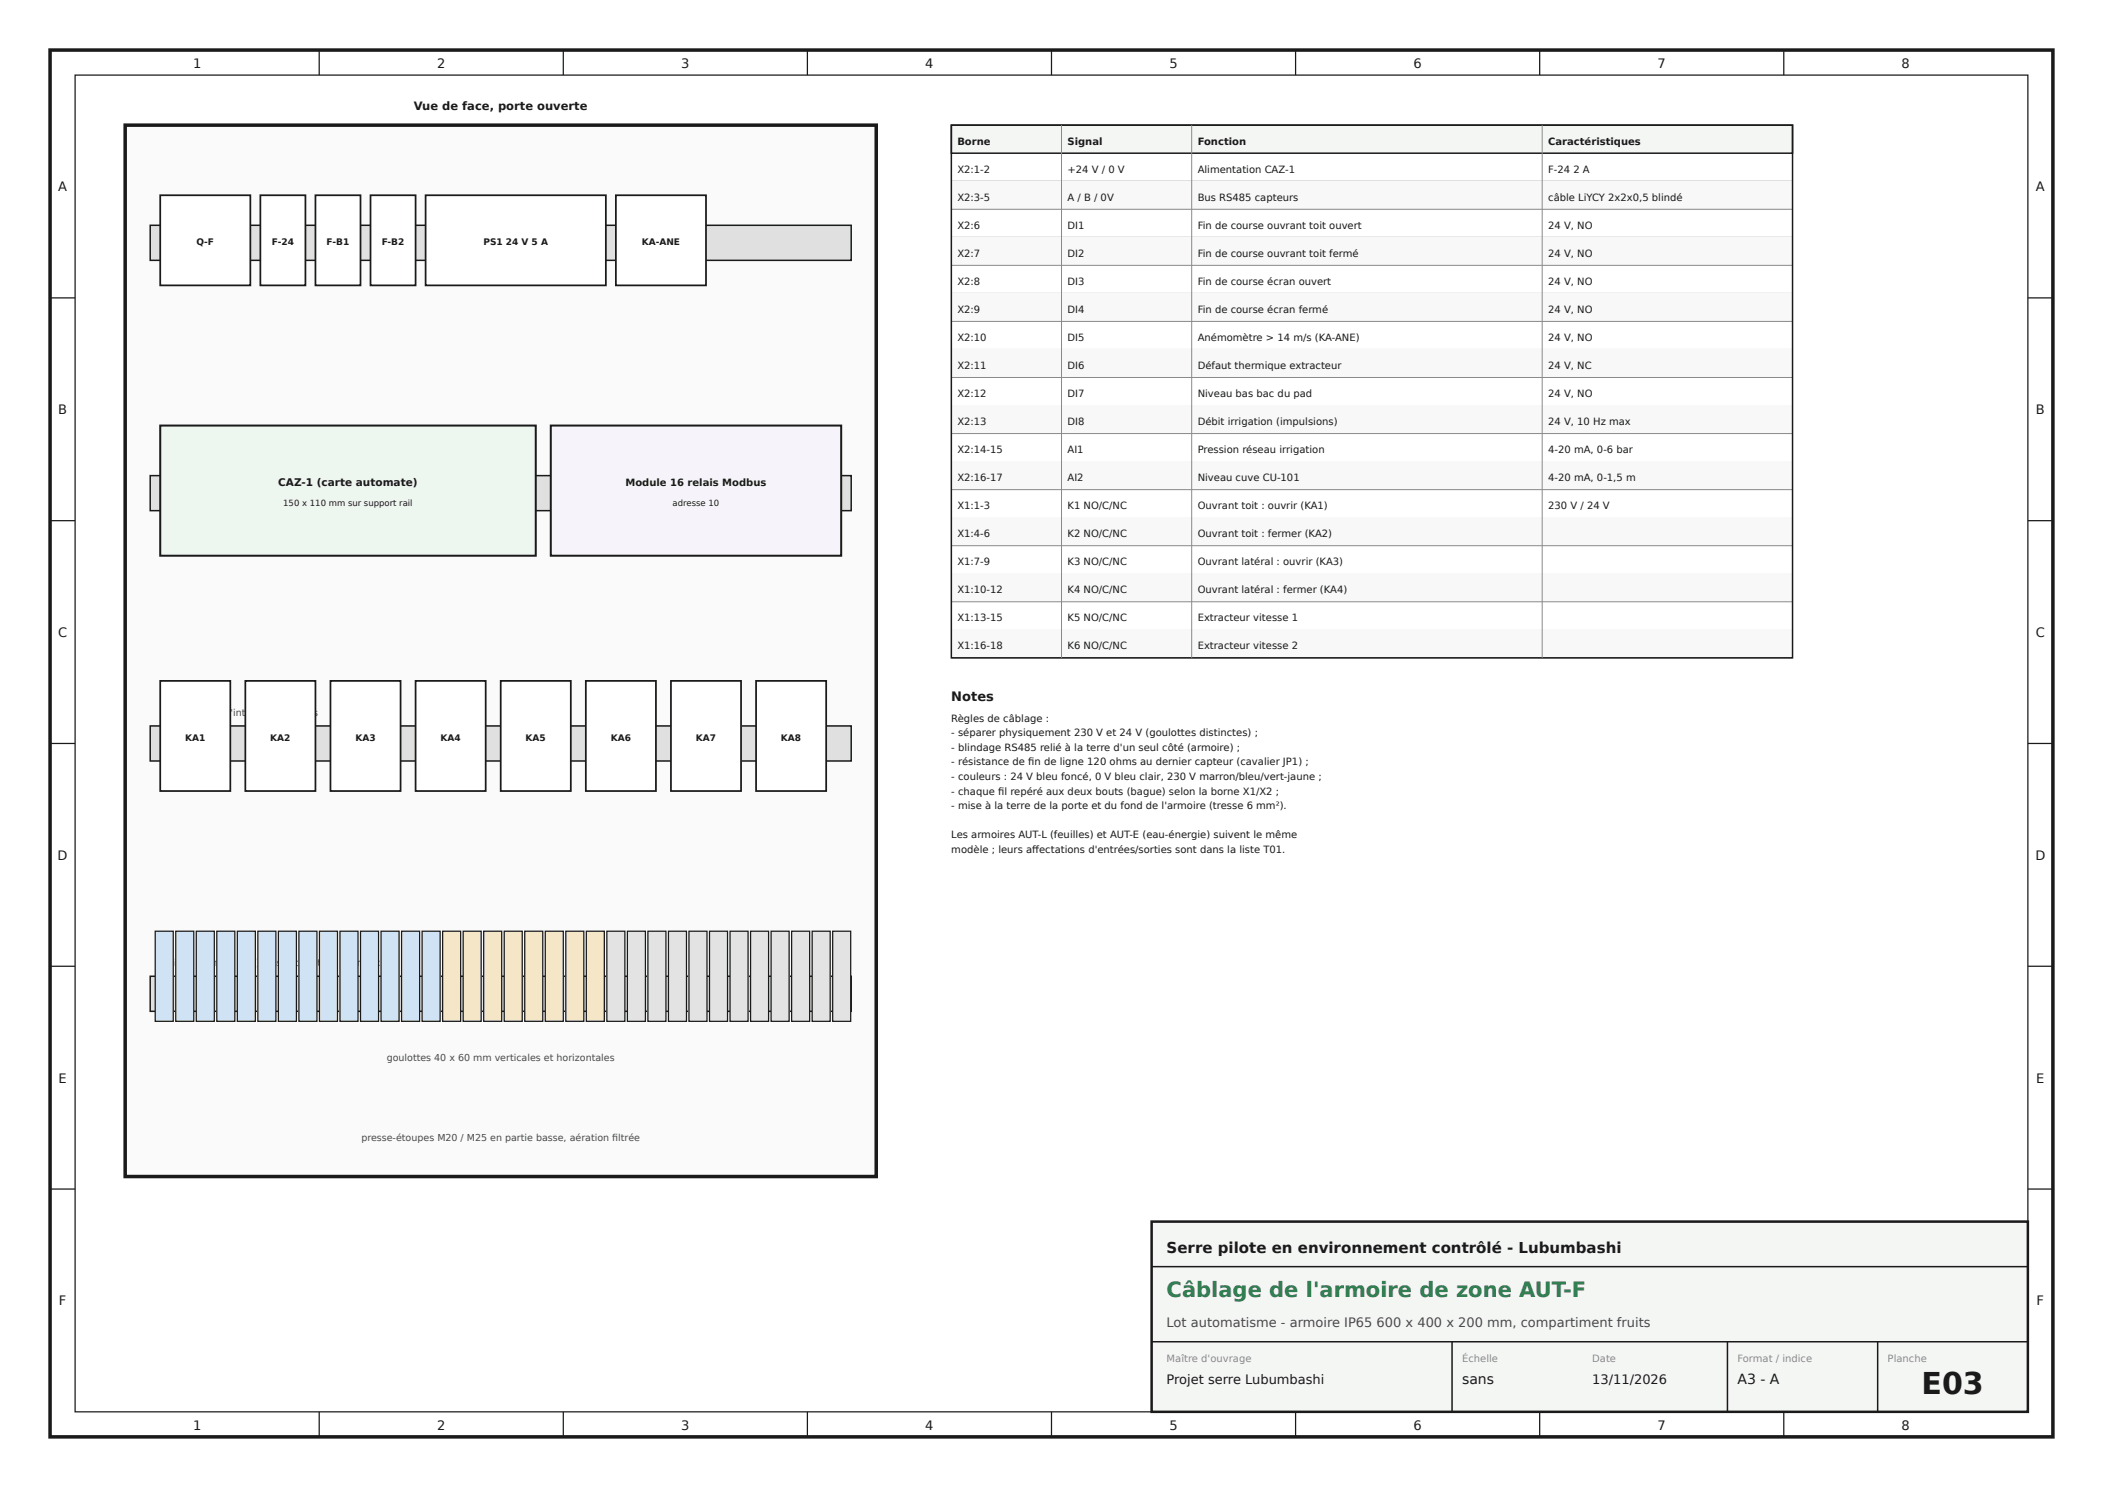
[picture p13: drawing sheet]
<svg xmlns="http://www.w3.org/2000/svg" width="420mm" height="297mm" viewBox="0 0 420 297" stroke-linecap="round" stroke-linejoin="round" font-family="sans-serif">
<defs><g id="words">
<text font-size="6" fill="#1a1a1a" x="383.8" y="278.5">E03</text>
<text font-size="4.2" fill="#2f7d4f" x="233" y="259">Câblage de l'armoire de zone AUT-F</text>
<text font-size="3" fill="#1a1a1a" x="233" y="250.2">Serre pilote en environnement contrôlé - Lubumbashi</text>
<g font-size="2.8" fill="#1a1a1a">
<text x="292" y="276.5">sans</text>
<text x="347" y="276.5">A3 - A</text>
</g>
<g font-size="2.6" fill="#1a1a1a">
<text x="38.6" y="13.6">1</text>
<text x="87.3" y="13.6">2</text>
<text x="136" y="13.6">3</text>
<text x="184.8" y="13.6">4</text>
<text x="233.5" y="13.6">5</text>
<text x="282.3" y="13.6">6</text>
<text x="331" y="13.6">7</text>
<text x="379.8" y="13.6">8</text>
<text x="11.6" y="38.2">A</text>
<text x="406.6" y="38.2">A</text>
<text x="11.6" y="82.7">B</text>
<text x="406.6" y="82.7">B</text>
<text x="11.6" y="127.2">C</text>
<text x="406.6" y="127.2">C</text>
<text x="190" y="140">Notes</text>
<text x="11.5" y="171.7">D</text>
<text x="406.5" y="171.7">D</text>
<text x="11.7" y="216.2">E</text>
<text x="406.7" y="216.2">E</text>
<text x="11.7" y="260.7">F</text>
<text x="406.7" y="260.7">F</text>
<text x="233" y="276.5">Projet serre Lubumbashi</text>
<text x="318" y="276.5">13/11/2026</text>
<text x="38.6" y="285.6">1</text>
<text x="87.3" y="285.6">2</text>
<text x="136" y="285.6">3</text>
<text x="184.8" y="285.6">4</text>
<text x="233.5" y="285.6">5</text>
<text x="282.3" y="285.6">6</text>
<text x="331" y="285.6">7</text>
<text x="379.8" y="285.6">8</text>
</g>
<g font-size="2.6" fill="#4a4a4a">
<text x="233" y="265">Lot automatisme - armoire IP65</text>
<text x="274.9" y="265">600 x 400 x 200 mm, compartiment fruits</text>
</g>
<text font-size="2.3" fill="#1a1a1a" x="82.6" y="22">Vue de face, porte ouverte</text>
<text font-size="2.1" fill="#1a1a1a" x="55.6" y="97">CAZ-1 (carte automate)</text>
<g font-size="2" fill="#1a1a1a">
<text x="191.2" y="28.9">Borne</text>
<text x="213.2" y="28.9">Signal</text>
<text x="239.2" y="28.9">Fonction</text>
<text x="309.2" y="28.9">Caractéristiques</text>
<text x="191.2" y="34.5">X2:1-2</text>
<text x="213.2" y="34.5">+24 V / 0 V</text>
<text x="239.2" y="34.5">Alimentation CAZ-1</text>
<text x="309.2" y="34.5">F-24</text>
<text x="314.2" y="34.5">2 A</text>
<text x="191.2" y="40.1">X2:3-5</text>
<text x="213.2" y="40.1">A / B / 0V</text>
<text x="239.2" y="40.1">Bus RS485 capteurs</text>
<text x="309.2" y="40.1">câble LiYCY 2x2x0,5 blindé</text>
<text x="191.2" y="45.7">X2:6</text>
<text x="213.2" y="45.7">DI1</text>
<text x="239.2" y="45.7">Fin de course ouvrant toit ouvert</text>
<text x="309.2" y="45.7">24 V, NO</text>
<text x="191.2" y="51.3">X2:7</text>
<text x="213.2" y="51.3">DI2</text>
<text x="239.2" y="51.3">Fin de course ouvrant toit fermé</text>
<text x="309.2" y="51.3">24 V, NO</text>
<text x="191.2" y="56.9">X2:8</text>
<text x="213.2" y="56.9">DI3</text>
<text x="239.2" y="56.9">Fin de course écran ouvert</text>
<text x="309.2" y="56.9">24 V, NO</text>
<text x="191.2" y="62.5">X2:9</text>
<text x="213.2" y="62.5">DI4</text>
<text x="239.2" y="62.5">Fin de course écran fermé</text>
<text x="309.2" y="62.5">24 V, NO</text>
<text x="191.2" y="68.1">X2:10</text>
<text x="213.2" y="68.1">DI5</text>
<text x="239.2" y="68.1">Anémomètre &gt; 14 m/s (KA-ANE)</text>
<text x="309.2" y="68.1">24 V, NO</text>
<text x="191.2" y="73.7">X2:11</text>
<text x="213.2" y="73.7">DI6</text>
<text x="239.2" y="73.7">Défaut thermique extracteur</text>
<text x="309.2" y="73.7">24 V, NC</text>
<text x="191.2" y="79.3">X2:12</text>
<text x="213.2" y="79.3">DI7</text>
<text x="239.2" y="79.3">Niveau bas bac du pad</text>
<text x="309.2" y="79.3">24 V, NO</text>
<text x="191.2" y="84.9">X2:13</text>
<text x="213.2" y="84.9">DI8</text>
<text x="239.2" y="84.9">Débit irrigation (impulsions)</text>
<text x="309.2" y="84.9">24 V, 10 Hz max</text>
<text x="191.2" y="90.5">X2:14-15</text>
<text x="213.2" y="90.5">AI1</text>
<text x="239.2" y="90.5">Pression réseau irrigation</text>
<text x="309.2" y="90.5">4-20 mA, 0-6 bar</text>
<text x="124.9" y="97">Module 16 relais Modbus</text>
<text x="191.2" y="96.1">X2:16-17</text>
<text x="191.2" y="101.7">X1:1-3</text>
<text x="213.2" y="96.1">AI2</text>
<text x="213.2" y="101.7">K1 NO/C/NC</text>
<text x="239.2" y="96.1">Niveau cuve CU-101</text>
<text x="239.2" y="101.7">Ouvrant toit : ouvrir (KA1)</text>
<text x="309.2" y="96.1">4-20 mA, 0-1,5 m</text>
<text x="309.2" y="101.7">230 V / 24 V</text>
<text x="191.2" y="107.3">X1:4-6</text>
<text x="213.2" y="107.3">K2 NO/C/NC</text>
<text x="239.2" y="107.3">Ouvrant toit : fermer (KA2)</text>
<text x="191.2" y="112.9">X1:7-9</text>
<text x="213.2" y="112.9">K3 NO/C/NC</text>
<text x="239.2" y="112.9">Ouvrant latéral : ouvrir (KA3)</text>
<text x="191.2" y="118.5">X1:10-12</text>
<text x="213.2" y="118.5">K4 NO/C/NC</text>
<text x="239.2" y="118.5">Ouvrant latéral : fermer (KA4)</text>
<text x="191.2" y="124.1">X1:13-15</text>
<text x="213.2" y="124.1">K5 NO/C/NC</text>
<text x="239.2" y="124.1">Extracteur vitesse 1</text>
<text x="191.2" y="129.7">X1:16-18</text>
<text x="213.2" y="129.7">K6 NO/C/NC</text>
<text x="239.2" y="129.7">Extracteur vitesse 2</text>
<text x="190" y="144.2">Règles de câblage :</text>
<text x="190" y="147.1">- séparer physiquement 230 V et 24 V (goulottes distinctes) ;</text>
<text x="190" y="150">- blindage RS485 relié à la terre d'un seul côté (armoire) ;</text>
<text x="190" y="152.9">- résistance de fi n de ligne 120 ohms au dernier capteur (cavalier JP1) ;</text>
<text x="190" y="155.8">- couleurs : 24 V bleu foncé, 0 V bleu clair, 230 V marron/bleu/vert-jaune ;</text>
<text x="190" y="158.7">- chaque fi l repéré aux deux bouts (bague) selon la borne X1/X2 ;</text>
<text x="190" y="161.6">- mise à la terre de la porte et du fond de l'armoire (tresse 6 mm²).</text>
<text x="190" y="167.4">Les armoires AUT-L (feuilles) et AUT-E (eau-énergie) suivent le même</text>
<text x="190" y="170.3">modèle ; leurs aff ectations d'entrées/sorties sont dans la liste T01.</text>
</g>
<g font-size="2" fill="#8a8a8a">
<text x="233" y="272">Maître d'ouvrage</text>
<text x="292" y="272">Échelle</text>
<text x="318" y="272">Date</text>
<text x="347" y="272">Format / indice</text>
<text x="377" y="272">Planche</text>
</g>
<g font-size="1.9" fill="#4a4a4a">
<text x="32" y="43">Rail 1 : protections</text>
<text x="32" y="93">Rail 2 : automate et extension</text>
<text x="32" y="143">Rail 3 : relais d</text>
<text x="46.1" y="143">'int</text>
<text x="49.1" y="143">erface moteurs</text>
<text x="32" y="193">Rai</text>
<text x="35" y="193">l</text>
<text x="39.1" y="193">born</text>
<text x="43.5" y="193">iers</text>
<text x="47.5" y="193">X1 (</text>
<text x="51.4" y="193">puis</text>
<text x="55.3" y="193">sanc</text>
<text x="59.7" y="193">e) e</text>
<text x="63.4" y="193">t</text>
<text x="67.8" y="193">(sign</text>
<text x="72.5" y="193">aux</text>
<text x="76" y="193">)</text>
<text x="77.2" y="212">goulottes 40 x 60 mm verticales et horizontales</text>
<text x="72.2" y="228">presse-étoupes M20 / M25 en partie basse, aération fi ltrée</text>
</g>
<g font-size="1.8" fill="#1a1a1a">
<text x="39.2" y="49">Q-F</text>
<text x="54.3" y="49">F-24</text>
<text x="65.2" y="49">F-B1</text>
<text x="76.2" y="49">F-B2</text>
<text x="96.5" y="49">PS1</text>
<text x="101" y="49">24 V 5 A</text>
<text x="128.2" y="49">KA-ANE</text>
<text x="37" y="148">KA1</text>
<text x="54" y="148">KA2</text>
<text x="71" y="148">KA3</text>
<text x="88" y="148">KA4</text>
<text x="105" y="148">KA5</text>
<text x="122" y="148">KA6</text>
<text x="139" y="148">KA7</text>
<text x="156" y="148">KA8</text>
</g>
<g font-size="1.7" fill="#1a1a1a">
<text x="56.6" y="101">150 x 110 mm sur support rail</text>
<text x="134.3" y="101">adresse 10</text>
</g>
</g></defs>
<path d="M25 25h150v210h-150z" fill="#fafafa"/>
<path d="M25 25h150v210h-150z" fill="none" stroke="#1a1a1a" stroke-width=".7" stroke-linecap="butt"/>
<path d="M30 45h140v7h-140z" fill="#e0e0e0"/>
<path d="M30 45h140v7h-140z" fill="none" stroke="#1a1a1a" stroke-width=".3"/>
<path d="M30 95h140v7h-140z" fill="#e0e0e0"/>
<path d="M30 95h140v7h-140z" fill="none" stroke="#1a1a1a" stroke-width=".3"/>
<path d="M30 145h140v7h-140z" fill="#e0e0e0"/>
<path d="M30 145h140v7h-140z" fill="none" stroke="#1a1a1a" stroke-width=".3"/>
<path d="M30 195h140v7h-140z" fill="#e0e0e0"/>
<path d="M30 195h140v7h-140z" fill="none" stroke="#1a1a1a" stroke-width=".3"/>
<path d="M32 39h18v18h-18z" fill="#fff"/>
<path d="M32 39h18v18h-18z" fill="none" stroke="#1a1a1a" stroke-width=".35"/>
<path d="M52 39h9v18h-9z" fill="#fff"/>
<path d="M52 39h9v18h-9z" fill="none" stroke="#1a1a1a" stroke-width=".35"/>
<path d="M63 39h9v18h-9z" fill="#fff"/>
<path d="M63 39h9v18h-9z" fill="none" stroke="#1a1a1a" stroke-width=".35"/>
<path d="M74 39h9v18h-9z" fill="#fff"/>
<path d="M74 39h9v18h-9z" fill="none" stroke="#1a1a1a" stroke-width=".35"/>
<path d="M85 39h36v18h-36z" fill="#fff"/>
<path d="M85 39h36v18h-36z" fill="none" stroke="#1a1a1a" stroke-width=".35"/>
<path d="M123 39h18v18h-18z" fill="#fff"/>
<path d="M123 39h18v18h-18z" fill="none" stroke="#1a1a1a" stroke-width=".35"/>
<path d="M32 85h75v26h-75z" fill="#eef6f0"/>
<path d="M32 85h75v26h-75z" fill="none" stroke="#1a1a1a" stroke-width=".4"/>
<path d="M110 85h58v26h-58z" fill="#f7f3fb"/>
<path d="M110 85h58v26h-58z" fill="none" stroke="#1a1a1a" stroke-width=".4"/>
<path d="M32 136h14v22h-14z" fill="#fff"/>
<path d="M32 136h14v22h-14z" fill="none" stroke="#1a1a1a" stroke-width=".35"/>
<path d="M49 136h14v22h-14z" fill="#fff"/>
<path d="M49 136h14v22h-14z" fill="none" stroke="#1a1a1a" stroke-width=".35"/>
<path d="M66 136h14v22h-14z" fill="#fff"/>
<path d="M66 136h14v22h-14z" fill="none" stroke="#1a1a1a" stroke-width=".35"/>
<path d="M83 136h14v22h-14z" fill="#fff"/>
<path d="M83 136h14v22h-14z" fill="none" stroke="#1a1a1a" stroke-width=".35"/>
<path d="M100 136h14v22h-14z" fill="#fff"/>
<path d="M100 136h14v22h-14z" fill="none" stroke="#1a1a1a" stroke-width=".35"/>
<path d="M117 136h14v22h-14z" fill="#fff"/>
<path d="M117 136h14v22h-14z" fill="none" stroke="#1a1a1a" stroke-width=".35"/>
<path d="M134 136h14v22h-14z" fill="#fff"/>
<path d="M134 136h14v22h-14z" fill="none" stroke="#1a1a1a" stroke-width=".35"/>
<path d="M151 136h14v22h-14z" fill="#fff"/>
<path d="M151 136h14v22h-14z" fill="none" stroke="#1a1a1a" stroke-width=".35"/>
<path d="M31 186h3.6v18h-3.6z" fill="#cfe3f5"/>
<path d="M31 186h3.6v18h-3.6z" fill="none" stroke="#1a1a1a" stroke-width=".25"/>
<path d="M35.1 186h3.6v18h-3.6z" fill="#cfe3f5"/>
<path d="M35.1 186h3.6v18h-3.6z" fill="none" stroke="#1a1a1a" stroke-width=".25"/>
<path d="M39.2 186h3.6v18h-3.6z" fill="#cfe3f5"/>
<path d="M39.2 186h3.6v18h-3.6z" fill="none" stroke="#1a1a1a" stroke-width=".25"/>
<path d="M43.3 186h3.6v18h-3.6z" fill="#cfe3f5"/>
<path d="M43.3 186h3.6v18h-3.6z" fill="none" stroke="#1a1a1a" stroke-width=".25"/>
<path d="M47.4 186h3.6v18h-3.6z" fill="#cfe3f5"/>
<path d="M47.4 186h3.6v18h-3.6z" fill="none" stroke="#1a1a1a" stroke-width=".25"/>
<path d="M51.5 186h3.6v18h-3.6z" fill="#cfe3f5"/>
<path d="M51.5 186h3.6v18h-3.6z" fill="none" stroke="#1a1a1a" stroke-width=".25"/>
<path d="M55.6 186h3.6v18h-3.6z" fill="#cfe3f5"/>
<path d="M55.6 186h3.6v18h-3.6z" fill="none" stroke="#1a1a1a" stroke-width=".25"/>
<path d="M59.7 186h3.6v18h-3.6z" fill="#cfe3f5"/>
<path d="M59.7 186h3.6v18h-3.6z" fill="none" stroke="#1a1a1a" stroke-width=".25"/>
<path d="M63.8 186h3.6v18h-3.6z" fill="#cfe3f5"/>
<path d="M63.8 186h3.6v18h-3.6z" fill="none" stroke="#1a1a1a" stroke-width=".25"/>
<path d="M67.9 186h3.6v18h-3.6z" fill="#cfe3f5"/>
<path d="M67.9 186h3.6v18h-3.6z" fill="none" stroke="#1a1a1a" stroke-width=".25"/>
<path d="M72 186h3.6v18h-3.6z" fill="#cfe3f5"/>
<path d="M72 186h3.6v18h-3.6z" fill="none" stroke="#1a1a1a" stroke-width=".25"/>
<path d="M76.1 186h3.6v18h-3.6z" fill="#cfe3f5"/>
<path d="M76.1 186h3.6v18h-3.6z" fill="none" stroke="#1a1a1a" stroke-width=".25"/>
<path d="M80.2 186h3.6v18h-3.6z" fill="#cfe3f5"/>
<path d="M80.2 186h3.6v18h-3.6z" fill="none" stroke="#1a1a1a" stroke-width=".25"/>
<path d="M84.3 186h3.6v18h-3.6z" fill="#cfe3f5"/>
<path d="M84.3 186h3.6v18h-3.6z" fill="none" stroke="#1a1a1a" stroke-width=".25"/>
<path d="M88.4 186h3.6v18h-3.6z" fill="#f5e6c8"/>
<path d="M88.4 186h3.6v18h-3.6z" fill="none" stroke="#1a1a1a" stroke-width=".25"/>
<path d="M92.5 186h3.6v18h-3.6z" fill="#f5e6c8"/>
<path d="M92.5 186h3.6v18h-3.6z" fill="none" stroke="#1a1a1a" stroke-width=".25"/>
<path d="M96.6 186h3.6v18h-3.6z" fill="#f5e6c8"/>
<path d="M96.6 186h3.6v18h-3.6z" fill="none" stroke="#1a1a1a" stroke-width=".25"/>
<path d="M100.7 186h3.6v18h-3.6z" fill="#f5e6c8"/>
<path d="M100.7 186h3.6v18h-3.6z" fill="none" stroke="#1a1a1a" stroke-width=".25"/>
<path d="M104.8 186h3.6v18h-3.6z" fill="#f5e6c8"/>
<path d="M104.8 186h3.6v18h-3.6z" fill="none" stroke="#1a1a1a" stroke-width=".25"/>
<path d="M108.9 186h3.6v18h-3.6z" fill="#f5e6c8"/>
<path d="M108.9 186h3.6v18h-3.6z" fill="none" stroke="#1a1a1a" stroke-width=".25"/>
<path d="M113 186h3.6v18h-3.6z" fill="#f5e6c8"/>
<path d="M113 186h3.6v18h-3.6z" fill="none" stroke="#1a1a1a" stroke-width=".25"/>
<path d="M117.1 186h3.6v18h-3.6z" fill="#f5e6c8"/>
<path d="M117.1 186h3.6v18h-3.6z" fill="none" stroke="#1a1a1a" stroke-width=".25"/>
<path d="M121.2 186h3.6v18h-3.6z" fill="#e3e3e3"/>
<path d="M121.2 186h3.6v18h-3.6z" fill="none" stroke="#1a1a1a" stroke-width=".25"/>
<path d="M125.3 186h3.6v18h-3.6z" fill="#e3e3e3"/>
<path d="M125.3 186h3.6v18h-3.6z" fill="none" stroke="#1a1a1a" stroke-width=".25"/>
<path d="M129.4 186h3.6v18h-3.6z" fill="#e3e3e3"/>
<path d="M129.4 186h3.6v18h-3.6z" fill="none" stroke="#1a1a1a" stroke-width=".25"/>
<path d="M133.5 186h3.6v18h-3.6z" fill="#e3e3e3"/>
<path d="M133.5 186h3.6v18h-3.6z" fill="none" stroke="#1a1a1a" stroke-width=".25"/>
<path d="M137.6 186h3.6v18h-3.6z" fill="#e3e3e3"/>
<path d="M137.6 186h3.6v18h-3.6z" fill="none" stroke="#1a1a1a" stroke-width=".25"/>
<path d="M141.7 186h3.6v18h-3.6z" fill="#e3e3e3"/>
<path d="M141.7 186h3.6v18h-3.6z" fill="none" stroke="#1a1a1a" stroke-width=".25"/>
<path d="M145.8 186h3.6v18h-3.6z" fill="#e3e3e3"/>
<path d="M145.8 186h3.6v18h-3.6z" fill="none" stroke="#1a1a1a" stroke-width=".25"/>
<path d="M149.9 186h3.6v18h-3.6z" fill="#e3e3e3"/>
<path d="M149.9 186h3.6v18h-3.6z" fill="none" stroke="#1a1a1a" stroke-width=".25"/>
<path d="M154 186h3.6v18h-3.6z" fill="#e3e3e3"/>
<path d="M154 186h3.6v18h-3.6z" fill="none" stroke="#1a1a1a" stroke-width=".25"/>
<path d="M158.1 186h3.6v18h-3.6z" fill="#e3e3e3"/>
<path d="M158.1 186h3.6v18h-3.6z" fill="none" stroke="#1a1a1a" stroke-width=".25"/>
<path d="M162.2 186h3.6v18h-3.6z" fill="#e3e3e3"/>
<path d="M162.2 186h3.6v18h-3.6z" fill="none" stroke="#1a1a1a" stroke-width=".25"/>
<path d="M166.3 186h3.6v18h-3.6z" fill="#e3e3e3"/>
<path d="M166.3 186h3.6v18h-3.6z" fill="none" stroke="#1a1a1a" stroke-width=".25"/>
<path d="M190 25h168v5.6h-168z" fill="#f4f6f4"/>
<path d="M190 25h168v5.6h-168z" fill="none" stroke="#1a1a1a" stroke-width=".3"/>
<path d="M190 36.2h168" fill="none" stroke="#8a8a8a" stroke-width=".2"/>
<path d="M190 36.2h168v5.6h-168z" fill="#f7f8f7"/>
<path d="M190 41.8h168M190 47.4h168" fill="none" stroke="#8a8a8a" stroke-width=".2"/>
<path d="M190 47.4h168v5.6h-168z" fill="#f7f8f7"/>
<path d="M190 53h168M190 58.6h168" fill="none" stroke="#8a8a8a" stroke-width=".2"/>
<path d="M190 58.6h168v5.6h-168z" fill="#f7f8f7"/>
<path d="M190 64.2h168M190 69.8h168" fill="none" stroke="#8a8a8a" stroke-width=".2"/>
<path d="M190 69.8h168v5.6h-168z" fill="#f7f8f7"/>
<path d="M190 75.4h168M190 81h168" fill="none" stroke="#8a8a8a" stroke-width=".2"/>
<path d="M190 81h168v5.6h-168z" fill="#f7f8f7"/>
<path d="M190 86.6h168M190 92.2h168" fill="none" stroke="#8a8a8a" stroke-width=".2"/>
<path d="M190 92.2h168v5.6h-168z" fill="#f7f8f7"/>
<path d="M190 97.8h168M190 103.4h168" fill="none" stroke="#8a8a8a" stroke-width=".2"/>
<path d="M190 103.4h168v5.6h-168z" fill="#f7f8f7"/>
<path d="M190 109h168M190 114.6h168" fill="none" stroke="#8a8a8a" stroke-width=".2"/>
<path d="M190 114.6h168v5.6h-168z" fill="#f7f8f7"/>
<path d="M190 120.2h168M190 125.8h168" fill="none" stroke="#8a8a8a" stroke-width=".2"/>
<path d="M190 125.8h168v5.6h-168z" fill="#f7f8f7"/>
<path d="M212 25v106.4M238 25v106.4M308 25v106.4M190 131.4h168" fill="none" stroke="#8a8a8a" stroke-width=".2"/>
<path d="M190 25h168v106.4h-168z" fill="none" stroke="#1a1a1a" stroke-width=".3"/>
<path d="M10 10h400v277h-400z" fill="none" stroke="#1a1a1a" stroke-width=".7" stroke-linecap="butt"/>
<g fill="none" stroke="#1a1a1a" stroke-width=".25">
<path d="M15 15h390v267h-390zM63.7 10v5M112.5 10v5M161.2 10v5M210 10v5M258.7 10v5M307.5 10v5M356.2 10v5M10 59.5h5M405 59.5h5M10 104h5M405 104h5"/>
<path d="M10 148.5h5M405 148.5h5M10 193h5M405 193h5M10 237.5h5M405 237.5h5M63.7 282v5M112.5 282v5M161.2 282v5M210 282v5M258.7 282v5M307.5 282v5"/>
<path d="M356.2 282v5"/>
</g>
<path d="M230 244h175v38h-175z" fill="#f4f6f4"/>
<path d="M230 244h175v38h-175z" fill="none" stroke="#1a1a1a" stroke-width=".5"/>
<path d="M230 253h175M230 268h175M290 268v14M345 268v14M375 268v14" fill="none" stroke="#1a1a1a" stroke-width=".3"/>
<use href="#words"/>
</svg>
